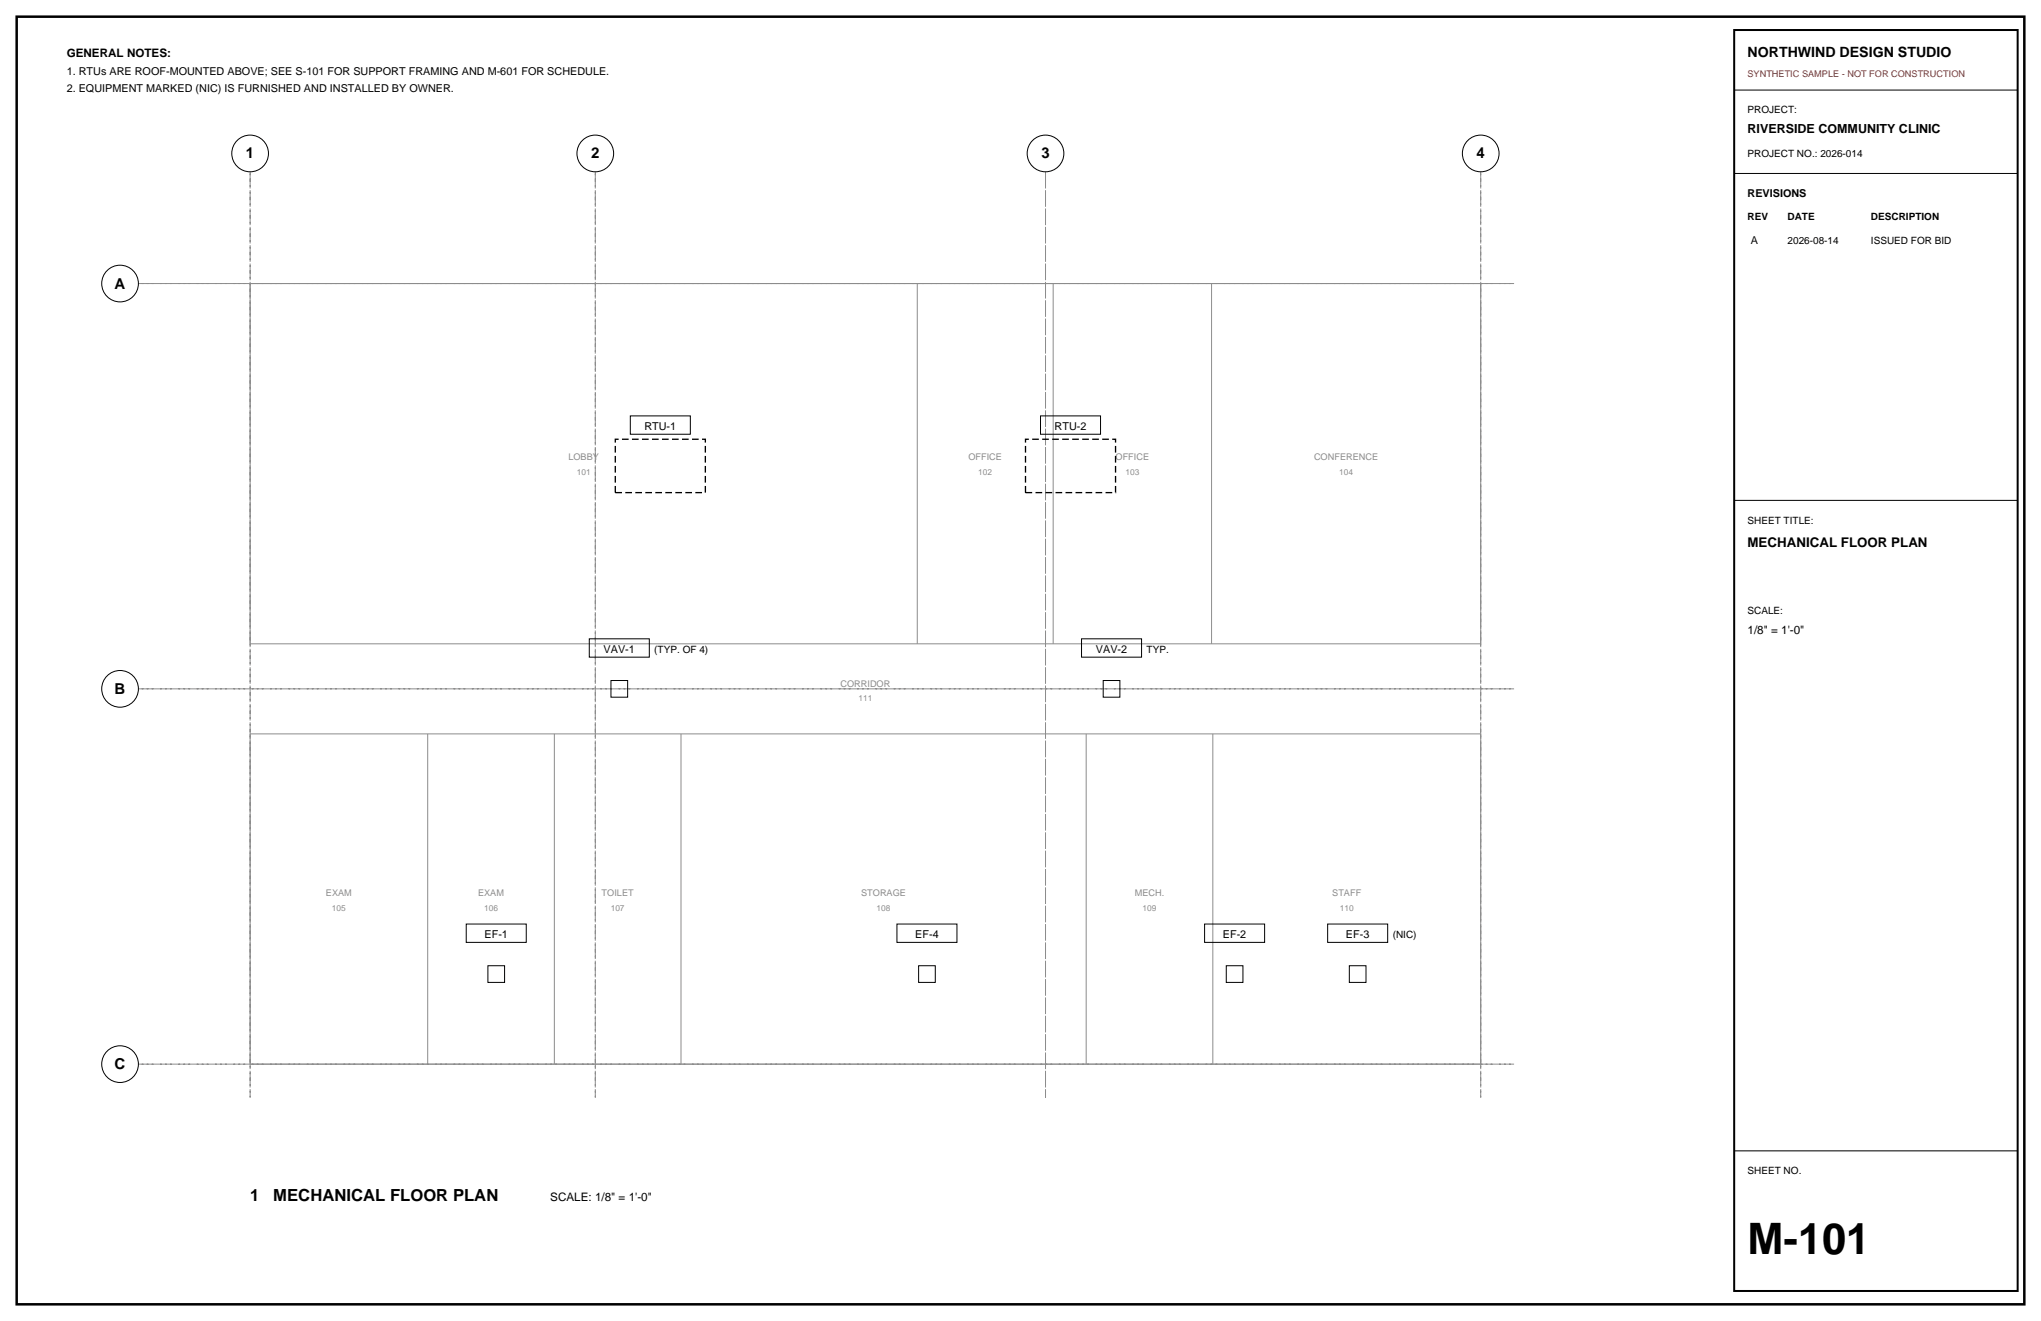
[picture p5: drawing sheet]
<svg xmlns="http://www.w3.org/2000/svg" width="432mm" height="279mm" viewBox="0 0 432 279" stroke-linecap="round" stroke-linejoin="round" font-family="sans-serif">
<defs><g id="words">
<text font-size="9.2" x="369.7" y="265.3">M-101</text>
<g font-size="3.5">
<text x="52.9" y="254">1</text>
<text x="57.8" y="254">MECHANICAL FLOOR PLAN</text>
</g>
<g font-size="3.2">
<text x="52" y="33.5">1</text>
<text x="125.1" y="33.5">2</text>
<text x="220.3" y="33.5">3</text>
<text x="312.4" y="33.5">4</text>
<text x="24.3" y="61">A</text>
<text x="24.3" y="146.8">B</text>
<text x="24.3" y="226.1">C</text>
</g>
<text font-size="3" x="369.7" y="12">NORTHWIND DESIGN STUDIO</text>
<text font-size="2.8" x="369.7" y="115.7">MECHANICAL FLOOR PLAN</text>
<text font-size="2.6" x="369.7" y="28.2">RIVERSIDE COMMUNITY CLINIC</text>
<g font-size="2.5">
<text x="14.1" y="12">GENERAL NOTES:</text>
<text x="369.7" y="134.1">1/8&quot; = 1'-0&quot;</text>
<text x="116.4" y="254">SCALE: 1/8&quot; = 1'-0&quot;</text>
</g>
<g font-size="2.3">
<text x="14.1" y="15.9">1. RTUs ARE ROOF-MOUNTED ABOVE; SEE S-101 FOR SUPPORT FRAMING AND M-601 FOR SCHEDULE.</text>
<text x="14.1" y="19.4">2. EQUIPMENT MARKED (NIC) IS FURNISHED AND INSTALLED BY OWNER.</text>
<text x="369.7" y="41.6">REVISIONS</text>
<text x="370.4" y="51.5">A</text>
<text x="136.3" y="91">RTU-1</text>
<text x="223.1" y="91">RTU-2</text>
<text x="127.7" y="138.1">VAV-1</text>
<text x="231.8" y="138.1">VAV-2</text>
<text x="102.5" y="198.4">EF-1</text>
<text x="193.6" y="198.4">EF-4</text>
<text x="258.7" y="198.4">EF-2</text>
<text x="284.7" y="198.4">EF-3</text>
</g>
<g font-size="2.1">
<text x="369.7" y="24">PROJECT:</text>
<text x="369.7" y="33.2">PROJECT NO.: 2026-014</text>
<text x="369.7" y="46.6">REV</text>
<text x="378.2" y="46.6">DATE</text>
<text x="395.8" y="46.6">DESCRIPTION</text>
<text x="378.2" y="51.5">2026-08-14</text>
<text x="395.8" y="51.5">ISSUED FOR BID</text>
<text x="369.7" y="110.8">SHEET TITLE:</text>
<text x="369.7" y="129.8">SCALE:</text>
<text x="138.4" y="138.1">(TYP. OF 4)</text>
<text x="242.6" y="138.1">TYP.</text>
<text x="294.6" y="198.4">(NIC)</text>
<text x="369.7" y="248.4">SHEET NO.</text>
</g>
<text font-size="1.9" fill="#d90d0d" x="369.7" y="16.2">SYNTHETIC SAMPLE - NOT FOR CONSTRUCTION</text>
<g font-size="1.9" fill="#8c8c8c">
<text x="120.3" y="97.4">LOBBY</text>
<text x="204.9" y="97.4">OFFICE</text>
<text x="236" y="97.4">OFFICE</text>
<text x="278" y="97.4">CONFERENCE</text>
<text x="177.8" y="145.3">CORRIDOR</text>
<text x="69" y="189.4">EXAM</text>
<text x="101.1" y="189.4">EXAM</text>
<text x="127.3" y="189.4">TOILET</text>
<text x="182.2" y="189.4">STORAGE</text>
<text x="240.1" y="189.4">MECH.</text>
<text x="281.9" y="189.4">STAFF</text>
</g>
<g font-size="1.8" fill="#8c8c8c">
<text x="122" y="100.5">101</text>
<text x="207" y="100.5">102</text>
<text x="238.1" y="100.5">103</text>
<text x="283.3" y="100.5">104</text>
<text x="181.6" y="148.2">111</text>
<text x="70.2" y="192.6">105</text>
<text x="102.4" y="192.6">106</text>
<text x="129.2" y="192.6">107</text>
<text x="185.5" y="192.6">108</text>
<text x="241.7" y="192.6">109</text>
<text x="283.5" y="192.6">110</text>
</g>
</g></defs>
<path d="M3.5 3.5h424.8v272.4h-424.8z" fill="none" stroke="#000" stroke-width=".53"/>
<path d="M52.9 36.3v195.8zM125.9 36.3v195.8zM221.2 36.3v195.8zM313.3 36.3v195.8zM29.3 60h291zM29.3 145.7h291zM29.3 225.1h291z" fill="none" stroke="#8c8c8c" stroke-width=".21" stroke-dasharray="2.1 .7 .4 .7" stroke-linecap="butt"/>
<g fill="none" stroke="#000" stroke-width=".21">
<path d="M366.9 19.1h60zM366.9 36.7h60zM133.3 88h12.7v3.8h-12.7zM220.1 88h12.7v3.8h-12.7zM366.9 105.8h60zM124.7 135.1h12.7v3.9h-12.7zM228.8 135.1h12.7v3.9h-12.7zM129.3 143.9h3.5v3.6h-3.5zM233.4 143.9h3.5v3.6h-3.5zM98.6 195.4h12.7v3.9h-12.7zM189.8 195.4h12.7v3.9h-12.7zM254.8 195.4h12.7v3.9h-12.7z"/>
<path d="M280.9 195.4h12.7v3.9h-12.7zM103.2 204.3h3.6v3.5h-3.6zM194.3 204.3h3.6v3.5h-3.6zM259.4 204.3h3.6v3.5h-3.6zM285.5 204.3h3.5v3.5h-3.5zM366.9 243.4h60z"/>
<circle cx="52.9" cy="32.5" r="3.9"/>
<circle cx="125.9" cy="32.5" r="3.9"/>
<circle cx="221.2" cy="32.5" r="3.9"/>
<circle cx="313.3" cy="32.5" r="3.9"/>
<circle cx="25.4" cy="60" r="3.9"/>
<circle cx="25.4" cy="145.7" r="3.9"/>
<circle cx="25.4" cy="225.1" r="3.9"/>
</g>
<g fill="none" stroke="#8c8c8c" stroke-width=".21">
<path d="M52.9 60h260.4zM52.9 60v76.2zM194.1 60v76.2zM222.8 60v76.2zM256.3 60v76.2zM313.3 60v76.2zM52.9 136.2h260.4zM52.9 155.2v69.9zM52.9 155.2h260.4zM90.5 155.2v69.9zM117.3 155.2v69.9zM144.1 155.2v69.9z"/>
<path d="M229.8 155.2v69.9zM256.6 155.2v69.9zM313.3 155.2v69.9zM52.9 225.1h260.4z"/>
</g>
<path d="M130.2 92.9h19v11.3h-19zM217 92.9h19v11.3h-19z" fill="none" stroke="#000" stroke-width=".28" stroke-dasharray="1.4 .7" stroke-linecap="butt"/>
<path d="M366.9 6.4h60v266.6h-60z" fill="none" stroke="#000" stroke-width=".42"/>
<use href="#words"/>
</svg>
